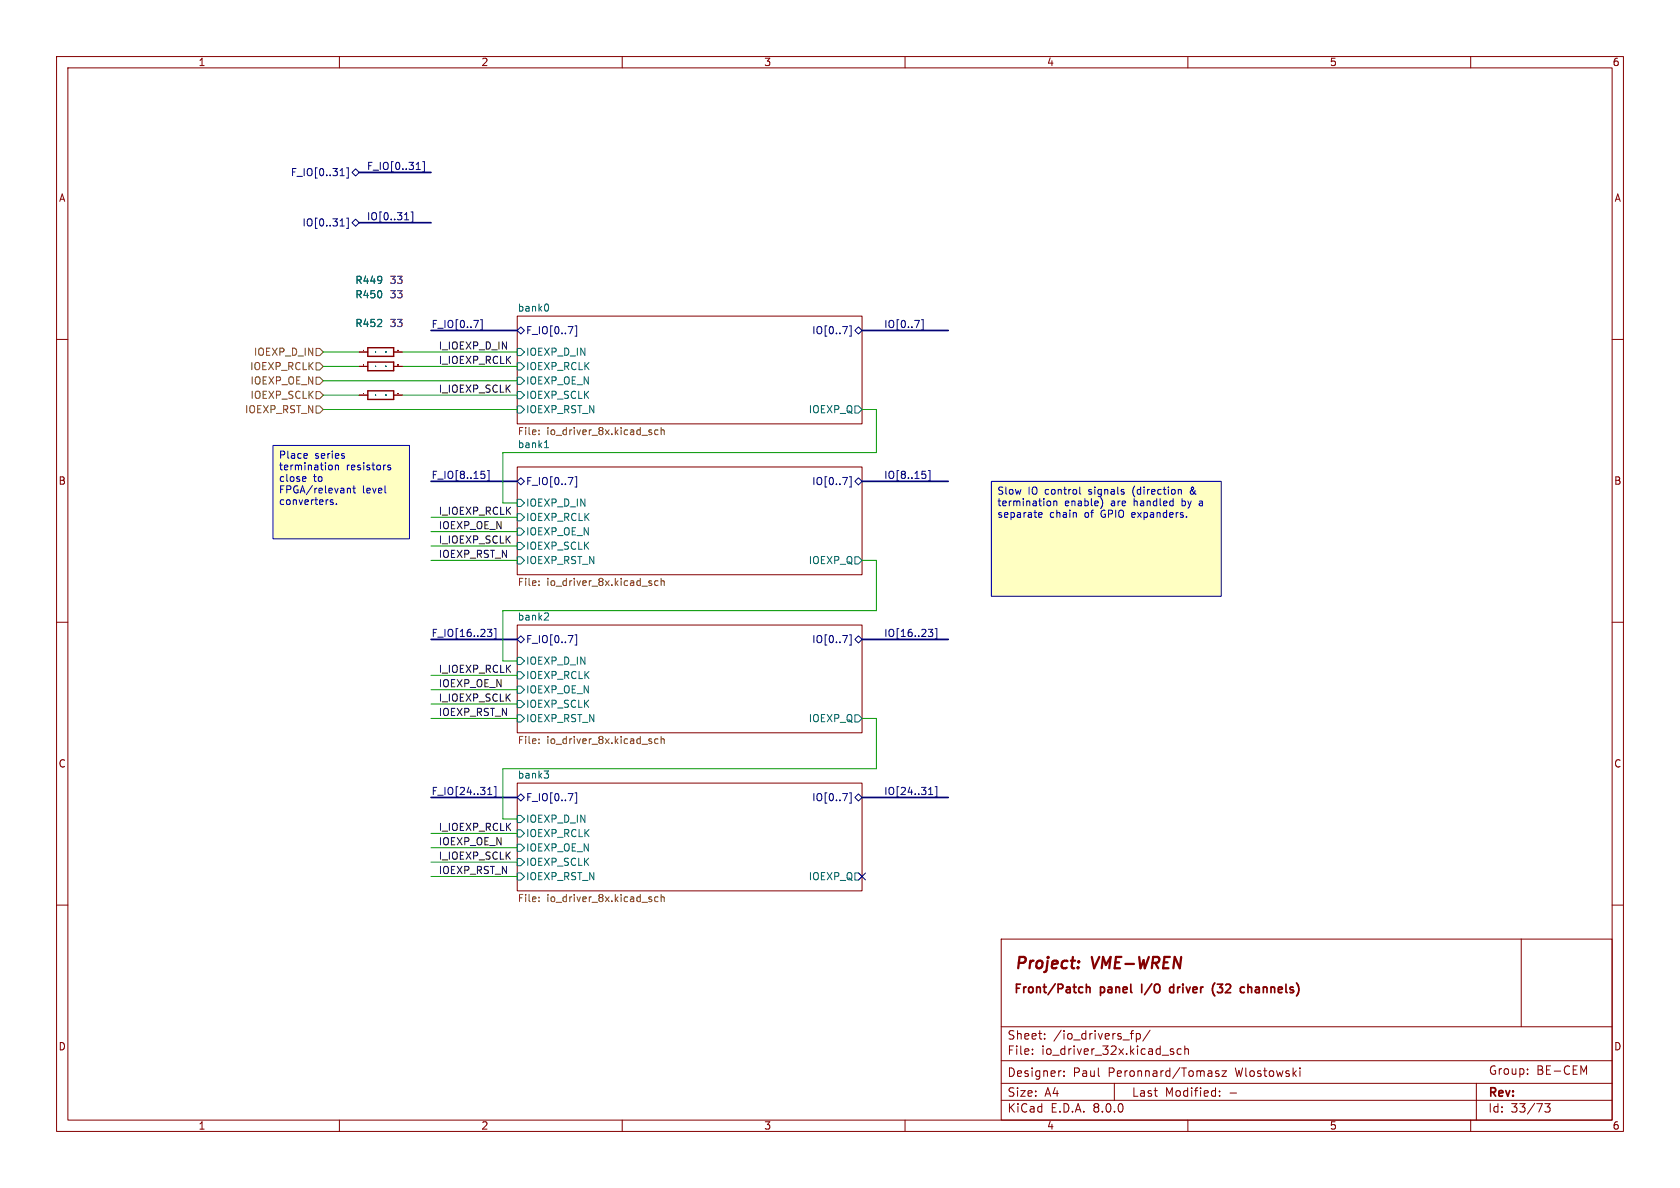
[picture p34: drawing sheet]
<svg xmlns="http://www.w3.org/2000/svg" width="297mm" height="210mm" viewBox="0 0 297 210" stroke-linecap="round" stroke-linejoin="round" font-family="sans-serif">
<defs><g id="words">
<g font-size="2.8" fill="#840000">
<text x="179.3" y="171.9">Project:</text>
<text x="193.1" y="171.9">VME-WREN</text>
</g>
<g font-size="2.1" fill="#840000">
<text x="179.1" y="176">Front/Patch</text>
<text x="194.6" y="176">panel</text>
<text x="202.5" y="176">I/O</text>
<text x="208.1" y="176">driver</text>
<text x="216.2" y="176">(32</text>
<text x="221.8" y="176">channels)</text>
<text x="178" y="184">Sheet:</text>
<text x="186.2" y="184">/io_drivers_fp/</text>
<text x="178" y="186.7">File:</text>
<text x="178" y="190.6">Designer:</text>
<text x="184.1" y="186.7">io_driver_32x.kicad_sch</text>
<text x="189.7" y="190.6">Paul</text>
<text x="196" y="190.6">Peronnard/Tomasz</text>
<text x="218.5" y="190.6">Wlostowski</text>
<text x="263.1" y="190.2">Group:</text>
<text x="271.6" y="190.2">BE-CEM</text>
<text x="178" y="196.9">KiCad</text>
<text x="178" y="194.1">Size:</text>
<text x="184.7" y="194.1">A4</text>
<text x="185.7" y="196.9">E.D.A.</text>
<text x="193.3" y="196.9">8.0.0</text>
<text x="200" y="194.1">Last</text>
<text x="205.9" y="194.1">Modified:</text>
<text x="217.3" y="194.1">-</text>
<text x="263" y="194.3">Rev:</text>
<text x="263" y="196.9">Id:</text>
<text x="267.1" y="196.9">33/73</text>
</g>
<g font-size="1.8" fill="#840000">
<text x="35" y="11.9">1</text>
<text x="85" y="11.9">2</text>
<text x="135" y="11.9">3</text>
<text x="185" y="11.9">4</text>
<text x="235" y="11.9">5</text>
<text x="285" y="11.9">6</text>
<text x="10.3" y="35.9">A</text>
<text x="285.3" y="35.9">A</text>
<text x="10.3" y="85.9">B</text>
<text x="285.3" y="85.9">B</text>
<text x="10.3" y="135.9">C</text>
<text x="285.3" y="135.9">C</text>
<text x="10.3" y="185.9">D</text>
<text x="285.3" y="185.9">D</text>
<text x="35" y="199.9">1</text>
<text x="85" y="199.9">2</text>
<text x="135" y="199.9">3</text>
<text x="185" y="199.9">4</text>
<text x="235" y="199.9">5</text>
<text x="285" y="199.9">6</text>
</g>
<g font-size="1.8" fill="#000084">
<text x="51.3" y="31.3">F_IO[0..31]</text>
<text x="64.8" y="30.1">F_IO[0..31]</text>
<text x="53.4" y="40.2">IO[0..31]</text>
<text x="64.8" y="39">IO[0..31]</text>
<text x="76.2" y="58.1">F_IO[0..7]</text>
<text x="92.9" y="59.3">F_IO[0..7]</text>
<text x="143.5" y="59.3">IO[0..7]</text>
<text x="156.2" y="58.1">IO[0..7]</text>
<text x="76.2" y="84.7">F_IO[8..15]</text>
<text x="92.9" y="86">F_IO[0..7]</text>
<text x="143.5" y="86">IO[0..7]</text>
<text x="156.2" y="84.7">IO[8..15]</text>
<text x="76.2" y="112.7">F_IO[16..23]</text>
<text x="92.9" y="113.9">F_IO[0..7]</text>
<text x="143.5" y="113.9">IO[0..7]</text>
<text x="156.2" y="112.7">IO[16..23]</text>
<text x="76.2" y="140.6">F_IO[24..31]</text>
<text x="92.9" y="141.8">F_IO[0..7]</text>
<text x="143.5" y="141.8">IO[0..7]</text>
<text x="156.2" y="140.6">IO[24..31]</text>
</g>
<g font-size="1.8" fill="#006464">
<text x="62.7" y="52.9">R450</text>
<text x="62.7" y="50.4">R449</text>
<text x="62.7" y="58">R452</text>
<text x="91.4" y="55.2">bank0</text>
<text x="92.9" y="63.1">IOEXP_D_IN</text>
<text x="92.9" y="65.6">IOEXP_RCLK</text>
<text x="92.9" y="68.2">IOEXP_OE_N</text>
<text x="92.9" y="70.7">IOEXP_SCLK</text>
<text x="92.9" y="73.3">IOEXP_RST_N</text>
<text x="96.7" y="77.2">io_driver_8x.kicad_sch</text>
<text x="142.9" y="73.3">IOEXP_Q</text>
<text x="91.4" y="79.3">bank1</text>
<text x="92.9" y="89.8">IOEXP_D_IN</text>
<text x="92.9" y="92.3">IOEXP_RCLK</text>
<text x="92.9" y="94.8">IOEXP_OE_N</text>
<text x="92.9" y="97.4">IOEXP_SCLK</text>
<text x="92.9" y="99.9">IOEXP_RST_N</text>
<text x="142.9" y="99.9">IOEXP_Q</text>
<text x="91.4" y="109.8">bank2</text>
<text x="92.9" y="117.7">IOEXP_D_IN</text>
<text x="92.9" y="120.2">IOEXP_RCLK</text>
<text x="92.9" y="122.8">IOEXP_OE_N</text>
<text x="92.9" y="125.3">IOEXP_SCLK</text>
<text x="92.9" y="127.9">IOEXP_RST_N</text>
<text x="142.9" y="127.9">IOEXP_Q</text>
<text x="91.4" y="137.7">bank3</text>
<text x="92.9" y="145.6">IOEXP_D_IN</text>
<text x="92.9" y="148.2">IOEXP_RCLK</text>
<text x="92.9" y="150.7">IOEXP_OE_N</text>
<text x="92.9" y="153.3">IOEXP_SCLK</text>
<text x="92.9" y="155.8">IOEXP_RST_N</text>
<text x="142.9" y="155.8">IOEXP_Q</text>
</g>
<g font-size="1.8" fill="#840084">
<text x="68.8" y="52.9">33</text>
<text x="68.8" y="50.4">33</text>
<text x="68.8" y="58">33</text>
</g>
<g font-size="1.8" fill="#725600">
<text x="44.1" y="65.6">IOEXP_RCLK</text>
<text x="44.8" y="63.1">IOEXP_D_IN</text>
<text x="44.2" y="70.7">IOEXP_SCLK</text>
<text x="44.2" y="68.2">IOEXP_OE_N</text>
<text x="43.2" y="73.3">IOEXP_RST_N</text>
<text x="91.4" y="77.2">File:</text>
<text x="91.4" y="103.9">File:</text>
<text x="96.7" y="103.9">io_driver_8x.kicad_sch</text>
<text x="91.4" y="131.9">File:</text>
<text x="96.7" y="131.9">io_driver_8x.kicad_sch</text>
<text x="91.4" y="159.8">File:</text>
<text x="96.7" y="159.8">io_driver_8x.kicad_sch</text>
</g>
<g font-size="1.8" fill="#0f0f0f">
<text x="77.5" y="61.9">I_IOEXP_D_IN</text>
<text x="77.5" y="64.4">I_IOEXP_RCLK</text>
<text x="77.5" y="69.5">I_IOEXP_SCLK</text>
<text x="77.5" y="91.1">I_IOEXP_RCLK</text>
<text x="77.5" y="93.6">IOEXP_OE_N</text>
<text x="77.5" y="98.7">IOEXP_RST_N</text>
<text x="77.5" y="96.2">I_IOEXP_SCLK</text>
<text x="77.5" y="119">I_IOEXP_RCLK</text>
<text x="77.5" y="121.6">IOEXP_OE_N</text>
<text x="77.5" y="124.1">I_IOEXP_SCLK</text>
<text x="77.5" y="126.7">IOEXP_RST_N</text>
<text x="77.5" y="149.5">IOEXP_OE_N</text>
<text x="77.5" y="147">I_IOEXP_RCLK</text>
<text x="77.5" y="154.6">IOEXP_RST_N</text>
<text x="77.5" y="152.1">I_IOEXP_SCLK</text>
</g>
<g font-size="1.8" fill="#0000c2">
<text x="49.2" y="81.4">Place</text>
<text x="49.2" y="83.5">termination</text>
<text x="55.6" y="81.4">series</text>
<text x="61.2" y="83.5">resistors</text>
<text x="49.2" y="85.5">close</text>
<text x="49.2" y="87.6">FPGA/relevant</text>
<text x="49.2" y="89.6">converters.</text>
<text x="55.4" y="85.5">to</text>
<text x="64.1" y="87.6">level</text>
<text x="176.2" y="87.8">Slow</text>
<text x="176.2" y="89.8">termination</text>
<text x="181.7" y="87.8">IO</text>
<text x="184.8" y="87.8">control</text>
<text x="188.2" y="89.8">enable)</text>
<text x="192.7" y="87.8">signals</text>
<text x="196.5" y="89.8">are</text>
<text x="200.7" y="87.8">(direction</text>
<text x="200.7" y="89.8">handled</text>
<text x="209.4" y="89.8">by</text>
<text x="211" y="87.8">&amp;</text>
<text x="212.7" y="89.8">a</text>
<text x="176.2" y="91.9">separate</text>
<text x="185.5" y="91.9">chain</text>
<text x="191.9" y="91.9">of</text>
<text x="194.9" y="91.9">GPIO expanders.</text>
</g>
</g></defs>
<g fill="none" stroke="#840000" stroke-width=".18">
<path d="M10 10h277v190h-277zM12 12h273v186h-273zM60 10v2M110 10v2M160 10v2M210 10v2M260 10v2M10 60h2M285 60h2M10 110h2M285 110h2M10 160h2"/>
<path d="M285 160h2M177 166h108v32h-108zM268.9 166v15.5M60 198v2M110 198v2M160 198v2M177 194.5h108M177 191.5h108M177 187.5h108M177 181.5h108M182.5 186.3v.1M182.5 185.5v.1"/>
<path d="M184.7 183.6v.1M184.7 182.8v.1M187.5 189.3h.1M188.1 190.1v.2M188.1 189.4v.1M197 191.5v3M199.8 182.7h.6M200.4 182.2l-.3 .1M200.9 182.8l.4-.1 .3 .3v.4l-.1 .2h-.6M200.9 182.7v1.5M203.3 182.1l-1.3 2M207 185.8l.3 .1 .2 .2v.2l-.5 .1"/>
<path d="M207 185.5h.5M208.8 185.5l-.4-.1-.3 .3v.4l.1 .2h.6M209.5 185.5l.2-.1 .3 .1 .1 .9M209.5 184.9v1.5M210 198v2M215.5 189.4l-.4-.1-.2 .2 .1 .2 .5 .2v.3h-.6M215.6 193.7v.1M215.6 192.9v.1M216 189.3h.8l-.8 1h.8M229.8 188.8v.1M229.8 189.3v1M260 198v2"/>
<path d="M261 191.5v6.5M270.1 189.8v.1M270.1 189v.1M273.1 195.1h.9l-.5 .6 .5 .1v.7l-.3 .1h-.4l-.2-.1M280 189.5l.5-1.1v1.5"/>
</g>
<path d="M190.6 171l.1 .1-.1 .1M190.7 169.9l.1 .1-.1 .1M190.7 169.9l-.1 .1 .1 .1M190.7 169.9v.2" fill="none" stroke="#840000" stroke-width=".4"/>
<g fill="none" stroke="#840000" stroke-width=".3">
<path d="M191.3 174.5h.1M191.4 175.4l-.1 .1M192.1 174v1.5M192.1 174.6l.2-.1h.3l.1 1M201.8 174v1.5M207.5 174.5h-.4l-.3 .3v.4l.1 .2h.6M214.6 175.8l.2 .2M214.8 173.8l-.2 .2M215.2 175.3l.2 .2h.4M215.2 174h.9M219.8 174.5h.2M220 175.4l-.2 .1"/>
<path d="M220.6 174v1.5M221.2 174.5h-.4l-.2 .1"/>
</g>
<g fill="#fff" stroke="#fff" stroke-width=".18">
<path d="M91.4 138.4h61v19.1h-61z"/>
<path d="M91.4 110.5h61v19h-61z"/>
<path d="M91.4 55.9h61v19h-61z"/>
<path d="M91.4 82.6h61v19h-61z"/>
</g>
<g fill="#ffffc2">
<path d="M48.3 78.7h24.1v16.6h-24.1z"/>
<path d="M175.3 85.1h40.6v20.3h-40.6z"/>
</g>
<path d="M91.4 55.9h61v19h-61zM63.5 64.8h1.5M63.5 62.2h1.5M63.5 69.9h1.5M69.6 64.8h1.5M69.6 62.2h1.5M69.6 69.9h1.5M91.4 82.6h61v19h-61zM91.4 110.5h61v19h-61zM91.4 138.4h61v19.1h-61z" fill="none" stroke="#840000" stroke-width=".18"/>
<g fill="none" stroke="#000084" stroke-width=".18">
<path d="M60.1 31.1h.8M60.1 39.9h.8M61.3 29.7h.3v1.8h-.3M61.3 38.6h.3v1.8h-.3M62.2 30.5l.7-.7 .6 .7-.6 .6zM62.2 39.4l.7-.7 .6 .7-.6 .6zM71.5 38.9h.7M72.7 37.5h.3v1.8h-.3M73.6 30h.7M74.7 28.6h.3v1.8h-.3M83.7 56.6h.9l-.6 1.3M84.9 56.5h.4v1.8h-.4"/>
<path d="M91.4 58.4l.7-.6 .6 .6-.6 .7zM100.4 57.7h.9l-.6 1.3M101.6 57.6h.4v1.8h-.4M149 57.7h.8l-.5 1.3M150.2 57.6h.3v1.8h-.3M151.1 58.4l.7-.6 .6 .6-.6 .7zM161.7 56.6h.8l-.5 1.3M162.9 56.5h.3v1.8h-.3M85.1 83.3h.6M85.5 83.8l.2 .2v.3l-.2 .3M86.2 83.2h.3v1.8h-.3M91.4 85.1l.7-.6 .6 .6-.6 .6z"/>
<path d="M100.4 84.4h.9l-.6 1.3M101.6 84.3h.4v1.8h-.4M149 84.4h.8l-.5 1.3M150.2 84.3h.3v1.8h-.3M151.1 85.1l.7-.6 .6 .6-.6 .6zM163 83.3h.6M163.4 83.8l.3 .2v.3l-.3 .3M164.1 83.2h.3v1.8h-.3M86.2 111.2h.7l-.4 .5 .4 .2v.4l-.2 .2h-.4M87.4 111.1h.3v1.8h-.3M91.4 113l.7-.6 .6 .6-.6 .7zM100.4 112.3h.9l-.6 1.3"/>
<path d="M101.6 112.2h.4v1.8h-.4M149 112.3h.8l-.5 1.3M150.2 112.2h.3v1.8h-.3M151.1 113l.7-.6 .6 .6-.6 .7zM164.1 111.2h.8l-.4 .5 .3 .2 .1 .4-.2 .2h-.4M165.3 111.1h.3v1.8h-.3M86.5 139.4l.1-.2v1.3M87.4 139.1h.3v1.8h-.3M164.4 139.4l.1-.2v1.3M165.3 139.1h.3v1.8h-.3M86.2 140.5h.7M91.4 141l.7-.7 .6 .7-.6 .6z"/>
<path d="M100.4 140.3h.9l-.6 1.2M101.6 140.2h.4v1.8h-.4M149 140.3h.8l-.5 1.2M150.2 140.2h.3v1.8h-.3M151.1 141l.7-.7 .6 .7-.6 .6zM151.8 154.3l1.2 1.2M153 154.3l-1.2 1.2M164.2 140.5h.7"/>
</g>
<g fill="none" stroke="#006464" stroke-width=".18">
<path d="M96.8 53.8l.2 .4-.2 .7M66.4 62.2h.1M66.4 64.8h.1M66.4 69.8v.1M66.4 69.8h.1M68.2 62.2h.1M68.2 64.7v.1M68.2 69.8h.1M68.2 64.7h.1M68.2 64.8h.1M68.2 69.8v.1M91.4 61.6h.7l.6 .6-.6 .7h-.7z"/>
<path d="M91.4 64.1h.7l.6 .7-.6 .6h-.7zM91.4 66.7h.7l.6 .6-.6 .6h-.7zM91.4 69.2h.7l.6 .7-.6 .6h-.7zM91.4 71.8h.7l.6 .6-.6 .6h-.7zM96.3 79.1h.7M96.6 77.9v1.2M151.1 71.8h.7l.6 .6-.6 .6h-.7zM91.4 88.3h.7l.6 .6-.6 .6h-.7zM91.4 90.8h.7l.6 .6-.6 .7h-.7zM91.4 93.3h.7l.6 .7-.6 .6h-.7zM91.4 95.9h.7l.6 .6-.6 .7h-.7zM91.4 98.4h.7l.6 .7-.6 .6h-.7z"/>
<path d="M151.1 98.4h.7l.6 .7-.6 .6h-.7zM91.4 116.2h.7l.6 .6-.6 .7h-.7zM91.4 118.7h.7l.6 .7-.6 .6h-.7zM96.7 108.3l.3 .3-.1 .3-.7 .7h.8M91.4 121.3h.7l.6 .6-.6 .7h-.7zM91.4 123.8h.7l.6 .7-.6 .6h-.7zM91.4 126.4h.7l.6 .6-.6 .6h-.7zM96.2 136.3h.8l-.4 .5M96.7 136.8l.3 .2v.3l-.3 .3M151.1 126.4h.7l.6 .6-.6 .6h-.7zM91.4 144.1h.7l.6 .7-.6 .6h-.7zM91.4 146.7h.7l.6 .6-.6 .7h-.7z"/>
<path d="M91.4 149.2h.7l.6 .7-.6 .6h-.7zM91.4 151.8h.7l.6 .6-.6 .6h-.7zM91.4 154.3h.7l.6 .6-.6 .7h-.7zM151.1 154.3h.7l.6 .6-.6 .7h-.7z"/>
</g>
<g fill="none" stroke="#725600" stroke-width=".18">
<path d="M55.9 69.2h.6l.6 .7-.6 .6h-.6zM55.9 64.1h.6l.6 .7-.6 .6h-.6zM55.9 61.6h.6l.6 .6-.6 .7h-.6zM55.9 71.8h.6l.6 .6-.6 .6h-.6zM55.9 66.7h.6l.6 .6-.6 .6h-.6zM95.3 76.1v.1M95.3 76.7v.1M115.1 76.4l.1 .2-.1 .2M115.1 76l.1 .1M116.3 76.1l-.3-.1-.3 .2 .2 .6h.4M116.9 75.6v1.2M116.9 76.1l.2-.1 .3 .1v.7"/>
<path d="M95.3 102.7v.1M95.3 103.4v.1M115.1 103.1l.1 .2-.1 .2M115.1 102.7h.1M116.3 102.7h-.3l-.3 .2 .2 .5h.4M116.9 102.2v1.3M116.9 102.8l.2-.1h.3v.8M95.3 130.7v.1M95.3 131.3v.1M115.1 131l.1 .2-.1 .2M115.1 130.6l.1 .1M116.3 130.7l-.3-.1-.3 .2 .2 .6h.4"/>
<path d="M116.9 130.2v1.2M116.9 130.7l.2-.1 .3 .1v.7M95.3 159.3v.1M95.3 158.6v.1M115.1 159l.1 .1-.1 .3M115.1 158.5l.1 .1M116.3 158.6l-.3-.1-.3 .3 .2 .5h.4M116.9 158.7l.2-.2 .3 .1v.8M116.9 158.1v1.3"/>
</g>
<path d="M65 64h4.6v1.5h-4.6zM65 61.5h4.6v1.5h-4.6zM65 69.1h4.6v1.5h-4.6z" fill="none" stroke="#840000" stroke-width=".25"/>
<path d="M64.3 64.5h.1M64.3 62h.1M64.3 61.9v.1M64.3 69.6h.1M70.3 64.5h.1M70.4 61.9h.1M70.4 69.6h.1" fill="none" stroke="#a90000" stroke-width=".18"/>
<g fill="none" stroke="#0000c2" stroke-width=".18">
<path d="M48.3 78.7h24.1v16.6h-24.1zM53.7 84.3h.3l.1 .3-.6 .1M54 85l-.3 .1M54.2 80.2l.1 .3-.6 .1M54.3 81h-.1M58.3 82.2l.3 .1 .1 .2v.4l-.4 .2M58.4 88.6l.5 .4-.2 .2-.3-.1M58.9 88.4l-.3-.1-.2 .2M59.3 82.3l.2-.1 .3 .1v.8M59.3 82.2v.9M59.5 89.1v.1M60.9 80.7v.3"/>
<path d="M61.4 86.3v.8M61.4 86.4l.2-.1 .3 .1 .1 .7M62.4 86.3h.5M62.6 85.9v1.1l.3 .1M68.1 87.1h.1M69 82.3l-.3-.1-.2 .2 .1 .2 .4 .1v.3h-.5M175.3 85.1h40.6v20.3h-40.6zM183.6 91.3l.2 .2 .4-.1M183.6 90.8l.2-.2h.3l.1 .2v.1l-.6 .1M185.3 88.6h.3l.1 .2v.5l-.4 .1M186.3 88.7l.2-.1h.3v.8M186.3 88.6v.8"/>
<path d="M190.3 90.8v.7M190.9 86.1v1.1l.2 .2M194.9 88.5v.8l-.3 .6M208.4 86.6h.4v.8M209.8 91.3v.2M210.5 86.8l-.1 .1 .1 .4M212.2 88.6h-.1M212.2 88.9l-.2 .2 .2 .3"/>
</g>
<path d="M63.5 30.5h12.7M63.5 39.4h12.7M76.2 58.4h15.2M152.4 58.4h15.2M76.2 85.1h15.2M152.4 85.1h15.2M76.2 113h15.2M152.4 113h15.2M76.2 141h15.2M152.4 141h15.2" fill="none" stroke="#000084" stroke-width=".3"/>
<g fill="none" stroke="#009600" stroke-width=".18">
<path d="M57.1 62.2h6.4M57.1 72.4h34.3M57.1 69.9h6.4M57.1 64.8h6.4M57.1 67.3h34.3M71.1 62.2h20.3M71.1 69.9h20.3M71.1 64.8h20.3M152.4 72.4h2.5v7.6h-66v8.9h2.5M76.2 94h15.2M76.2 96.5h15.2M76.2 91.4h15.2"/>
<path d="M76.2 99.1h15.2M152.4 99.1h2.5v8.9h-66v8.8h2.5M76.2 119.4h15.2M76.2 121.9h15.2M76.2 124.5h15.2M76.2 127h15.2M152.4 127h2.5v8.9h-66v8.9h2.5M76.2 154.9h15.2M76.2 149.9h15.2M76.2 152.4h15.2M76.2 147.3h15.2"/>
</g>
<use href="#words"/>
</svg>
